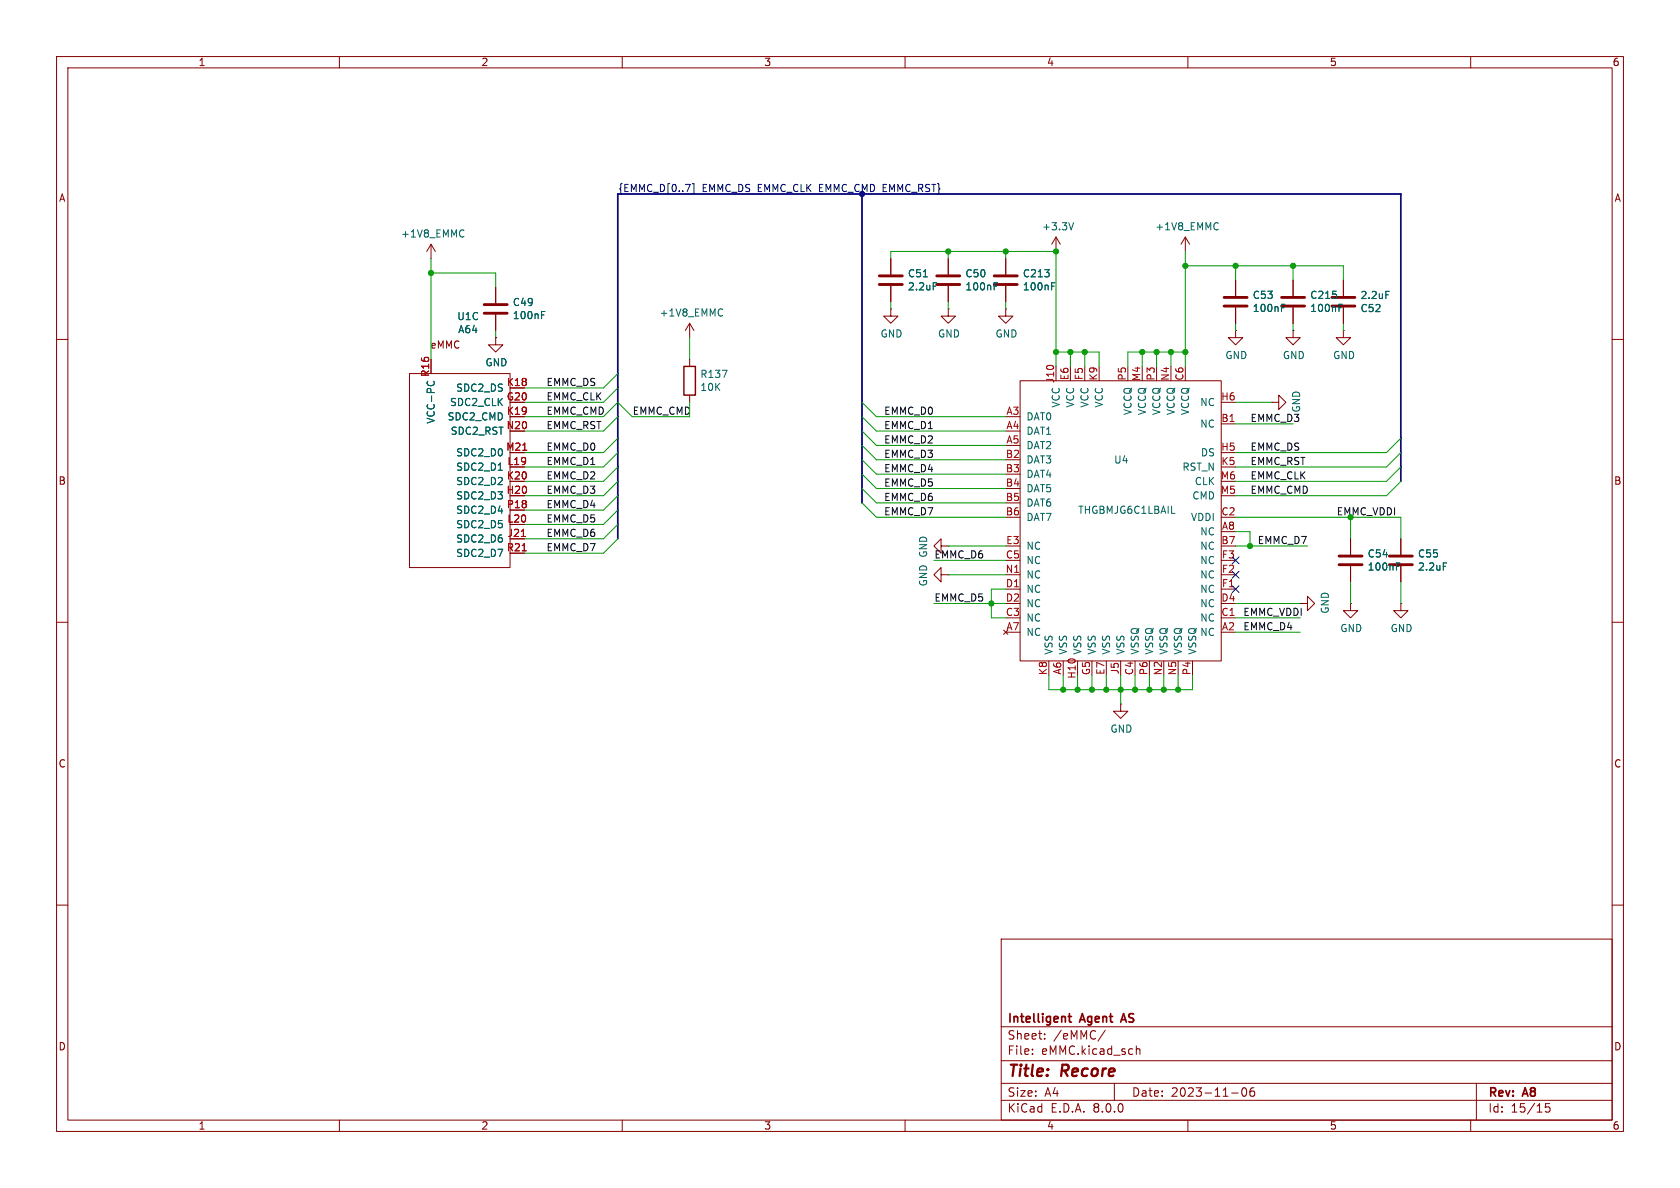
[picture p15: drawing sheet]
<svg xmlns="http://www.w3.org/2000/svg" width="297mm" height="210mm" viewBox="0 0 297 210" stroke-linecap="round" stroke-linejoin="round" font-family="sans-serif">
<defs><g id="words">
<g font-size="2.8" fill="#840000">
<text x="178" y="190.9">Title:</text>
<text x="187.7" y="190.9">Recore</text>
</g>
<g font-size="2.1" fill="#840000">
<text x="178" y="184">Sheet:</text>
<text x="178" y="181.2">Intelligent</text>
<text x="186.2" y="184">/eMMC/</text>
<text x="191.1" y="181.2">Agent</text>
<text x="199" y="181.2">AS</text>
<text x="178" y="186.7">File:</text>
<text x="184.1" y="186.7">eMMC.kicad_sch</text>
<text x="178" y="196.9">KiCad</text>
<text x="178" y="194.1">Size:</text>
<text x="184.7" y="194.1">A4</text>
<text x="185.7" y="196.9">E.D.A.</text>
<text x="193.3" y="196.9">8.0.0</text>
<text x="200" y="194.1">Date:</text>
<text x="207" y="194.1">2023-11-06</text>
<text x="263" y="194.3">Rev:</text>
<text x="263" y="196.9">Id:</text>
<text x="267.1" y="196.9">15/15</text>
<text x="269.4" y="194.3">A8</text>
</g>
<g font-size="1.8" fill="#840000">
<text x="35" y="11.9">1</text>
<text x="85" y="11.9">2</text>
<text x="135" y="11.9">3</text>
<text x="185" y="11.9">4</text>
<text x="235" y="11.9">5</text>
<text x="285" y="11.9">6</text>
<text x="10.3" y="35.9">A</text>
<text x="285.3" y="35.9">A</text>
<text x="76" y="61.8">eMMC</text>
<text x="10.3" y="85.9">B</text>
<text x="285.3" y="85.9">B</text>
<text x="10.3" y="135.9">C</text>
<text x="285.3" y="135.9">C</text>
<text x="10.3" y="185.9">D</text>
<text x="285.3" y="185.9">D</text>
<text x="35" y="199.9">1</text>
<text x="85" y="199.9">2</text>
<text x="135" y="199.9">3</text>
<text x="185" y="199.9">4</text>
<text x="235" y="199.9">5</text>
<text x="285" y="199.9">6</text>
</g>
<g font-size="1.8" fill="#000084">
<text x="109.2" y="34">{EMMC_D[0..7]</text>
<text x="124.1" y="34">EMMC_DS EMMC_CLK EMMC_CMD EMMC_RST}</text>
</g>
<g font-size="1.8" fill="#006464">
<text x="184.1" y="40.9">+3.3V</text>
<text x="204.1" y="40.9">+1V8_EMMC</text>
<text x="70.8" y="42.2">+1V8_EMMC</text>
<text x="160.4" y="49.2">C51</text>
<text x="160.4" y="51.5">2.2uF</text>
<text x="170.6" y="51.5">100nF</text>
<text x="170.6" y="49.2">C50</text>
<text x="180.7" y="49.2">C213</text>
<text x="180.7" y="51.5">100nF</text>
<text x="221.4" y="53">C53</text>
<text x="231.5" y="53">C215</text>
<text x="240.4" y="53.1">2.2uF</text>
<text x="80.7" y="56.8">U1C</text>
<text x="80.9" y="59.1">A64</text>
<text x="90.6" y="56.6">100nF</text>
<text x="90.6" y="54.3">C49</text>
<text x="116.5" y="56.2">+1V8_EMMC</text>
<text x="155.6" y="59.9">GND</text>
<text x="165.7" y="59.9">GND</text>
<text x="175.9" y="59.9">GND</text>
<text x="221.4" y="55.3">100nF</text>
<text x="231.5" y="55.3">100nF</text>
<text x="240.4" y="55.4">C52</text>
<text x="85.7" y="64.9">GND</text>
<text x="216.5" y="63.7">GND</text>
<text x="226.7" y="63.7">GND</text>
<text x="235.6" y="63.7">GND</text>
<text x="79.5" y="72">SDC2_CLK</text>
<text x="80.5" y="69.4">SDC2_DS</text>
<text x="123.7" y="67">R137</text>
<text x="123.7" y="69.3">10K</text>
<text x="212.1" y="72">NC</text>
<text x="77.1" y="75" transform="rotate(-90 77.1 75)">VCC-PC</text>
<text x="79" y="74.5">SDC2_CMD</text>
<text x="79.6" y="77.1">SDC2_RST</text>
<text x="181.4" y="74.5">DAT0</text>
<text x="181.4" y="77.1">DAT1</text>
<text x="187.6" y="72.2" transform="rotate(-90 187.6 72.2)">VCC</text>
<text x="190.1" y="72.2" transform="rotate(-90 190.1 72.2)">VCC</text>
<text x="192.6" y="72.2" transform="rotate(-90 192.6 72.2)">VCC</text>
<text x="195.2" y="72.2" transform="rotate(-90 195.2 72.2)">VCC</text>
<text x="200.3" y="73.5" transform="rotate(-90 200.3 73.5)">VCCQ</text>
<text x="202.8" y="73.5" transform="rotate(-90 202.8 73.5)">VCCQ</text>
<text x="205.3" y="73.5" transform="rotate(-90 205.3 73.5)">VCCQ</text>
<text x="207.9" y="73.5" transform="rotate(-90 207.9 73.5)">VCCQ</text>
<text x="210.4" y="73.5" transform="rotate(-90 210.4 73.5)">VCCQ</text>
<text x="212.1" y="75.8">NC</text>
<text x="80.5" y="83.4">SDC2_D1</text>
<text x="80.5" y="80.9">SDC2_D0</text>
<text x="181.4" y="79.6">DAT2</text>
<text x="181.4" y="82.1">DAT3</text>
<text x="196.9" y="82.1">U4</text>
<text x="208.9" y="83.4">RST_N</text>
<text x="212.2" y="80.9">DS</text>
<text x="80.5" y="88.5">SDC2_D3</text>
<text x="80.5" y="86">SDC2_D2</text>
<text x="181.4" y="84.7">DAT4</text>
<text x="181.4" y="87.2">DAT5</text>
<text x="181.4" y="89.8">DAT6</text>
<text x="210.7" y="88.5">CMD</text>
<text x="211.1" y="86">CLK</text>
<text x="80.5" y="93.6">SDC2_D5</text>
<text x="80.5" y="91">SDC2_D4</text>
<text x="181.4" y="92.3">DAT7</text>
<text x="190.5" y="91">THGBMJG6C1LBAIL</text>
<text x="210.4" y="92.3">VDDI</text>
<text x="212.1" y="94.8">NC</text>
<text x="80.5" y="96.1">SDC2_D6</text>
<text x="80.5" y="98.7">SDC2_D7</text>
<text x="181.4" y="99.9">NC</text>
<text x="181.4" y="97.4">NC</text>
<text x="212.1" y="97.4">NC</text>
<text x="212.1" y="99.9">NC</text>
<text x="241.7" y="101.1">100nF</text>
<text x="241.7" y="98.8">C54</text>
<text x="250.6" y="98.8">C55</text>
<text x="250.6" y="101.1">2.2uF</text>
<text x="164.1" y="103.8" transform="rotate(-90 164.1 103.8)">GND GND</text>
<text x="181.4" y="105">NC</text>
<text x="181.4" y="107.5">NC</text>
<text x="181.4" y="102.5">NC</text>
<text x="212.1" y="107.5">NC</text>
<text x="212.1" y="105">NC</text>
<text x="212.1" y="102.5">NC</text>
<text x="181.4" y="112.6">NC</text>
<text x="181.4" y="110.1">NC</text>
<text x="212.1" y="112.6">NC</text>
<text x="212.1" y="110.1">NC</text>
<text x="235.1" y="108.6" transform="rotate(-90 235.1 108.6)">GND</text>
<text x="236.9" y="111.9">GND</text>
<text x="245.7" y="111.9">GND</text>
<text x="186.3" y="115.8" transform="rotate(-90 186.3 115.8)">VSS</text>
<text x="188.8" y="115.8" transform="rotate(-90 188.8 115.8)">VSS</text>
<text x="191.4" y="115.8" transform="rotate(-90 191.4 115.8)">VSS</text>
<text x="193.9" y="115.8" transform="rotate(-90 193.9 115.8)">VSS</text>
<text x="196.4" y="115.8" transform="rotate(-90 196.4 115.8)">VSS</text>
<text x="199" y="115.8" transform="rotate(-90 199 115.8)">VSS</text>
<text x="201.5" y="115.8" transform="rotate(-90 201.5 115.8)">VSSQ</text>
<text x="204.1" y="115.8" transform="rotate(-90 204.1 115.8)">VSSQ</text>
<text x="206.6" y="115.8" transform="rotate(-90 206.6 115.8)">VSSQ</text>
<text x="209.1" y="115.8" transform="rotate(-90 209.1 115.8)">VSSQ</text>
<text x="211.7" y="115.8" transform="rotate(-90 211.7 115.8)">VSSQ</text>
<text x="196.2" y="129.7">GND</text>
</g>
<g font-size="1.8" fill="#a90000">
<text x="75.9" y="66.7" transform="rotate(-90 75.9 66.7)">R16</text>
<text x="89.5" y="70.9">G20</text>
<text x="89.5" y="68.3">K18</text>
<text x="186.4" y="67.8" transform="rotate(-90 186.4 67.8)">J10</text>
<text x="189" y="67.3" transform="rotate(-90 189 67.3)">E6</text>
<text x="191.5" y="67.3" transform="rotate(-90 191.5 67.3)">F5</text>
<text x="194.1" y="67.4" transform="rotate(-90 194.1 67.4)">K9</text>
<text x="199.1" y="67.4" transform="rotate(-90 199.1 67.4)">P5</text>
<text x="201.7" y="67.5" transform="rotate(-90 201.7 67.5)">M4</text>
<text x="204.2" y="67.4" transform="rotate(-90 204.2 67.4)">P3</text>
<text x="206.8" y="67.4" transform="rotate(-90 206.8 67.4)">N4</text>
<text x="209.3" y="67.4" transform="rotate(-90 209.3 67.4)">C6</text>
<text x="215.8" y="70.9">H6</text>
<text x="89.5" y="75.9">N20</text>
<text x="89.5" y="73.4">K19</text>
<text x="177.8" y="73.4">A3</text>
<text x="177.8" y="75.9">A4</text>
<text x="215.8" y="74.7">B1</text>
<text x="89.4" y="79.8">M21</text>
<text x="89.6" y="82.3">L19</text>
<text x="177.7" y="81">B2</text>
<text x="177.7" y="83.6">B3</text>
<text x="177.8" y="78.5">A5</text>
<text x="215.8" y="79.8">H5</text>
<text x="215.8" y="82.3">K5</text>
<text x="89.5" y="87.4">H20</text>
<text x="89.5" y="84.8">K20</text>
<text x="89.5" y="89.9">P18</text>
<text x="177.7" y="86.1">B4</text>
<text x="177.7" y="88.6">B5</text>
<text x="215.7" y="87.4">M5</text>
<text x="215.7" y="84.8">M6</text>
<text x="89.6" y="92.5">L20</text>
<text x="89.6" y="95">J21</text>
<text x="177.7" y="91.2">B6</text>
<text x="215.8" y="91.2">C2</text>
<text x="215.9" y="93.7">A8</text>
<text x="89.5" y="97.5">R21</text>
<text x="177.7" y="101.3">N1</text>
<text x="177.7" y="98.8">C5</text>
<text x="177.8" y="96.3">E3</text>
<text x="215.8" y="96.3">B7</text>
<text x="215.9" y="101.3">F2</text>
<text x="215.9" y="98.8">F3</text>
<text x="177.7" y="103.9">D1</text>
<text x="177.7" y="106.4">D2</text>
<text x="215.8" y="106.4">D4</text>
<text x="215.9" y="103.9">F1</text>
<text x="177.7" y="109">C3</text>
<text x="177.8" y="111.5">A7</text>
<text x="215.8" y="109">C1</text>
<text x="215.9" y="111.5">A2</text>
<text x="185.2" y="119.5" transform="rotate(-90 185.2 119.5)">K8</text>
<text x="187.7" y="119.4" transform="rotate(-90 187.7 119.4)">A6</text>
<text x="192.8" y="119.5" transform="rotate(-90 192.8 119.5)">G5</text>
<text x="195.3" y="119.4" transform="rotate(-90 195.3 119.4)">E7</text>
<text x="197.9" y="119.3" transform="rotate(-90 197.9 119.3)">J5</text>
<text x="200.4" y="119.5" transform="rotate(-90 200.4 119.5)">C4</text>
<text x="202.9" y="119.5" transform="rotate(-90 202.9 119.5)">P6</text>
<text x="205.5" y="119.5" transform="rotate(-90 205.5 119.5)">N2</text>
<text x="208" y="119.5" transform="rotate(-90 208 119.5)">N5</text>
<text x="210.6" y="119.5" transform="rotate(-90 210.6 119.5)">P4</text>
<text x="190.2" y="120.1" transform="rotate(-90 190.2 120.1)">H10</text>
</g>
<g font-size="1.8" fill="#0f0f0f">
<text x="96.5" y="70.9">EMMC_CLK</text>
<text x="96.5" y="68.3">EMMC_DS</text>
<text x="96.5" y="73.4">EMMC_CMD</text>
<text x="96.5" y="75.9">EMMC_RST</text>
<text x="111.8" y="73.4">EMMC_CMD</text>
<text x="156.2" y="75.9">EMMC_D1</text>
<text x="156.2" y="73.4">EMMC_D0</text>
<text x="221" y="74.7">EMMC_D3</text>
<text x="230" y="73" transform="rotate(-90 230 73)">GND</text>
<text x="96.5" y="82.3">EMMC_D1</text>
<text x="96.5" y="79.7">EMMC_D0</text>
<text x="156.2" y="78.5">EMMC_D2</text>
<text x="156.2" y="83.6">EMMC_D4</text>
<text x="156.2" y="81">EMMC_D3</text>
<text x="221" y="82.3">EMMC_RST</text>
<text x="221" y="79.7">EMMC_DS</text>
<text x="96.5" y="87.4">EMMC_D3</text>
<text x="96.5" y="84.8">EMMC_D2</text>
<text x="96.5" y="89.9">EMMC_D4</text>
<text x="156.2" y="86.1">EMMC_D5</text>
<text x="156.2" y="88.6">EMMC_D6</text>
<text x="221" y="87.4">EMMC_CMD</text>
<text x="221" y="84.8">EMMC_CLK</text>
<text x="96.5" y="92.4">EMMC_D5</text>
<text x="96.5" y="95">EMMC_D6</text>
<text x="156.2" y="91.2">EMMC_D7</text>
<text x="96.5" y="97.5">EMMC_D7</text>
<text x="165.1" y="98.8">EMMC_D6</text>
<text x="222.2" y="96.3">EMMC_D7</text>
<text x="165.1" y="106.4">EMMC_D5</text>
<text x="219.7" y="109">EMMC_VDDI</text>
<text x="219.7" y="111.5">EMMC_D4</text>
</g>
<text font-size="1.8" fill="#009600" x="236.2" y="91.2">EMMC_VDDI</text>
</g></defs>
<g fill="none" stroke="#840000" stroke-width=".18">
<path d="M10 10h277v190h-277zM12 12h273v186h-273zM60 10v2M110 10v2M160 10v2M210 10v2M260 10v2M10 60h2M76.2 43.2l-.8 1.3M76.2 43.2v2.5M76.2 43.2l.8 1.3M87.6 59.7v1.3h1.3l-1.3 1.2-1.2-1.2h1.2"/>
<path d="M87.6 59.7h.1M87.6 50.8v2.8M87.6 55.6v2.8M121.9 57.2v2.5M121.9 57.2l-.7 1.2M121.9 57.2l.8 1.2M157.5 54.6v1.3h1.2l-1.2 1.3-1.3-1.3h1.3M157.5 54.6h.1M157.5 45.7v2.8M157.5 50.5v2.8M167.6 54.6v1.3h1.3l-1.3 1.3-1.2-1.3h1.2M167.6 54.6h.1"/>
<path d="M167.6 45.7v2.8M167.6 50.5v2.8M177.8 54.6v1.3h1.3l-1.3 1.3-1.3-1.3h1.3M177.8 54.6h.1M177.8 45.7v2.8M177.8 50.5v2.8M186.7 44.5h.1M186.7 41.9l-.8 1.3M186.7 41.9v2.6M186.7 41.9l.8 1.3M209.5 41.9l-.7 1.3M209.5 41.9v2.6"/>
<path d="M209.5 41.9l.8 1.3M218.4 58.4v1.3h1.3l-1.3 1.3-1.2-1.3h1.2M218.4 58.4h.1M218.4 49.5v2.8M218.4 54.4v2.8M228.6 58.4v1.3h1.3l-1.3 1.3-1.3-1.3h1.3M228.6 58.4h.1M228.6 49.5v2.8M228.6 54.4v2.8M237.5 58.4v1.3h1.3l-1.3 1.3-1.3-1.3h1.3M237.5 58.4h.1M237.5 49.5v2.8"/>
<path d="M237.5 54.4v2.8M285 60h2M72.4 66h17.8v34.3h-17.8zM121.9 63.5v1.3M121.9 69.9v1.2M180.3 67.3h35.6v49.5h-35.6zM215.9 74.9h2.5M224.8 71.1h1.3v-1.2l1.2 1.2-1.2 1.3v-1.3M224.8 71.1h.1M166.4 96.5v-1.2l-1.3 1.2 1.3 1.3v-1.3h1.2M167.6 96.5h.1M238.8 95.3v2.7"/>
<path d="M247.6 95.3v2.7M10 110h2M166.4 101.6v-1.3l-1.3 1.3 1.3 1.3v-1.3h1.2M167.6 101.6h.1M177.4 111.4l.8 .7M177.8 104.1h2.5M177.8 101.6h2.5M178.2 111.4l-.8 .7M198.1 116.8v2.6M215.9 109.2h2.5M215.9 104.1h2.5M229.9 106.7h1.2v-1.3l1.3 1.3-1.3 1.3v-1.3"/>
<path d="M229.9 106.7h.1M238.8 106.7v1.3h1.2l-1.2 1.2-1.3-1.2h1.3M238.8 106.7h.1M238.8 100.1v2.8M247.6 106.7v1.3h1.3l-1.3 1.2-1.2-1.2h1.2M247.6 106.7h.1M247.6 100.1v2.8M285 110h2M198.1 124.5v1.2h1.3l-1.3 1.3-1.3-1.3h1.3M198.1 124.5h.1M10 160h2M285 160h2"/>
<path d="M177 166h108v32h-108zM60 198v2M110 198v2M160 198v2M177 194.5h108M177 191.5h108M177 187.5h108M177 181.5h108M182.5 186.3v.1M182.5 185.5v.1M184.7 183.6v.1M184.7 182.8v.1"/>
<path d="M195.4 182.1l-1.3 2M197 191.5v3M200.9 184.9v1.5M200.9 185.5l.2-.1 .4 .1v.9M210 198v2M217.7 193.2h1.2M219.7 192.4l.2-.1a.81 .81 0 0 1 .6 .6 .81 .81 0 0 1-.3 .8l-.2 .1a.81 .81 0 0 1-.3-1.4zM221.7 192.3a.59 .59 0 0 0-.7 .6v.6l.1 .2 .4 .1 .2-.1 .1-.5-.1-.3h-.5l-.2 .3M260 198v2M261 191.5v6.5M274 195.1h-.8v.7l.2-.1h.5l.1 .3v.5l-.3 .1-.5-.1"/>
</g>
<path d="M188.8 179.7h.6M189.1 179.2v1.3l.3 .2M198.6 179.2l-.5 1.5M198.3 180.3h.7" fill="none" stroke="#840000" stroke-width=".3"/>
<path d="M120.9 64.8h2v5.1h-2z" fill="none" stroke="#840000" stroke-width=".25"/>
<g fill="none" stroke="#006464" stroke-width=".18">
<path d="M189.8 39.4l-.4 1.2M215.1 39.4l.3 .1M81.8 40.6l.2 .2M82 41.8l-.2 .1M95.7 55.7h.5M95.7 55.1h.6M127.5 54.6l.2 .1M127.7 55.8l-.2 .1M163.2 48.9h.8M165 50h.6M175.8 50.6h.4M175.8 50h.6"/>
<path d="M185.9 50.6h.4M185.9 50h.6M215.4 40.5l-.3 .1M226.6 54.4h.4M226.6 53.8h.6M236.7 54.4h.4M236.7 53.8h.6M245 51.5h.6M75.6 67.4l-.1 .4M76.7 67.4l.1 .4M127.7 65.5h.8l-.5 1.2M88.1 83.1h.7"/>
<path d="M246.9 99.5h.6M255.2 99.5h.6M246.9 100.1h.4"/>
</g>
<g fill="none" stroke="#840000" stroke-width=".51">
<path d="M85.6 55.4h4.1M85.6 53.8h4.1M155.4 50.3h4.1M155.4 48.8h4.1M165.6 50.3h4.1M165.6 48.8h4.1M175.8 50.3h4M175.8 48.8h4M216.4 54.1h4.1M216.4 52.6h4.1M226.6 54.1h4M226.6 52.6h4"/>
<path d="M235.5 54.1h4M235.5 52.6h4M236.7 99.8h4.1M236.7 98.3h4.1M245.6 99.8h4.1M245.6 98.3h4.1"/>
</g>
<path d="M92.4 79.6h.7M92.2 94.8h.7M92.3 97.4h.7" fill="none" stroke="#a90000" stroke-width=".18"/>
<path d="M121.2 32.6h.8l-.5 1.3M122.4 32.5h.3v1.8h-.3M217.8 98.5l1.2 1.2M219 98.5l-1.2 1.2M217.8 101l1.2 1.2M217.8 103.5l1.2 1.2M219 101l-1.2 1.2M219 103.5l-1.2 1.2" fill="none" stroke="#000084" stroke-width=".18"/>
<path d="M152.4 34.3v54.6M247.6 85.1v-50.8h-138.4v61" fill="none" stroke="#000084" stroke-width=".3"/>
<g fill="none" stroke="#009600" stroke-width=".18">
<path d="M76.2 48.3h11.4v2.5M76.2 45.7v17.8M87.6 58.4v1.3M121.9 59.7v3.8M157.5 45.7v-1.2h29.2v20.3M157.5 53.3v1.3M167.6 44.5v1.2M167.6 53.3v1.3M177.8 44.5v1.2M177.8 53.3v1.3M209.5 44.5v20.3M209.5 47h28v2.5"/>
<path d="M218.4 47v2.5M218.4 57.2v1.2M228.6 47v2.5M228.6 57.2v1.2M237.5 57.2v1.2M109.2 73.7l-2.5 2.5h-14M109.2 66l-2.5 2.6h-14M109.2 68.6l-2.5 2.5h-14M109.2 77.5l-2.5 2.5h-14M121.9 71.1v2.6h-10.1l-2.6-2.6-2.5 2.6h-14M152.4 71.1l2.5 2.6h22.9M152.4 76.2l2.5 2.5h22.9"/>
<path d="M152.4 73.7l2.5 2.5h22.9M152.4 78.7l2.5 2.6h22.9M186.7 62.2h7.6v2.6M189.2 62.2v2.6M191.8 62.2v2.6M201.9 62.2v2.6M204.5 62.2v2.6M207 62.2v2.6M209.5 62.2h-10.1v2.6M218.4 71.1h6.4M218.4 74.9h10.2M247.6 77.5l-2.5 2.5h-26.7"/>
<path d="M109.2 92.7l-2.5 2.6h-14M109.2 82.6l-2.5 2.5h-14M109.2 80l-2.5 2.6h-14M109.2 85.1l-2.5 2.5h-14M109.2 87.6l-2.5 2.6h-14M109.2 90.2l-2.5 2.5h-14M109.2 95.3l-2.5 2.5h-14M152.4 81.3l2.5 2.5h22.9M152.4 88.9l2.5 2.5h22.9M152.4 83.8l2.5 2.6h22.9M152.4 86.4l2.5 2.5h22.9M165.1 99.1h12.7"/>
<path d="M167.6 96.5h10.2M218.4 96.5h12.7M218.4 91.4h29.2v3.9M218.4 94h2.6v2.5M238.8 91.4v3.9M247.6 82.6l-2.5 2.5h-26.7M247.6 80l-2.5 2.6h-26.7M247.6 85.1l-2.5 2.5h-26.7M165.1 106.7h12.7M167.6 101.6h10.2M177.8 104.1h-2.5v5.1h2.5M185.4 119.4v2.5h25.4v-2.5"/>
<path d="M188 119.4v2.5M190.5 119.4v2.5M193 119.4v2.5M195.6 119.4v2.5M198.1 119.4v5.1M200.7 119.4v2.5M203.2 119.4v2.5M205.7 119.4v2.5M208.3 119.4v2.5M218.4 106.7h11.5M218.4 109.2h11.5M218.4 111.8h11.5"/>
<path d="M238.8 102.9v3.8M247.6 102.9v3.8"/>
</g>
<g fill="#009600" stroke="#009600" stroke-width=".18">
<circle cx="209.5" cy="47" r=".46"/>
<circle cx="186.7" cy="44.5" r=".46"/>
<circle cx="201.9" cy="62.2" r=".46"/>
<circle cx="204.5" cy="62.2" r=".46"/>
<circle cx="218.4" cy="47" r=".46"/>
<circle cx="228.6" cy="47" r=".46"/>
<circle cx="177.8" cy="44.5" r=".46"/>
<circle cx="167.6" cy="44.5" r=".46"/>
<circle cx="209.5" cy="62.2" r=".46"/>
<circle cx="207" cy="62.2" r=".46"/>
<circle cx="186.7" cy="62.2" r=".46"/>
<circle cx="189.2" cy="62.2" r=".46"/>
<circle cx="191.8" cy="62.2" r=".46"/>
<circle cx="175.3" cy="106.7" r=".46"/>
<circle cx="221" cy="96.5" r=".46"/>
<circle cx="190.5" cy="121.9" r=".46"/>
<circle cx="193" cy="121.9" r=".46"/>
<circle cx="200.7" cy="121.9" r=".46"/>
<circle cx="203.2" cy="121.9" r=".46"/>
<circle cx="195.6" cy="121.9" r=".46"/>
<circle cx="198.1" cy="121.9" r=".46"/>
<circle cx="205.7" cy="121.9" r=".46"/>
<circle cx="208.3" cy="121.9" r=".46"/>
<circle cx="188" cy="121.9" r=".46"/>
<circle cx="76.2" cy="48.3" r=".46"/>
</g>
<use href="#words"/>
</svg>
